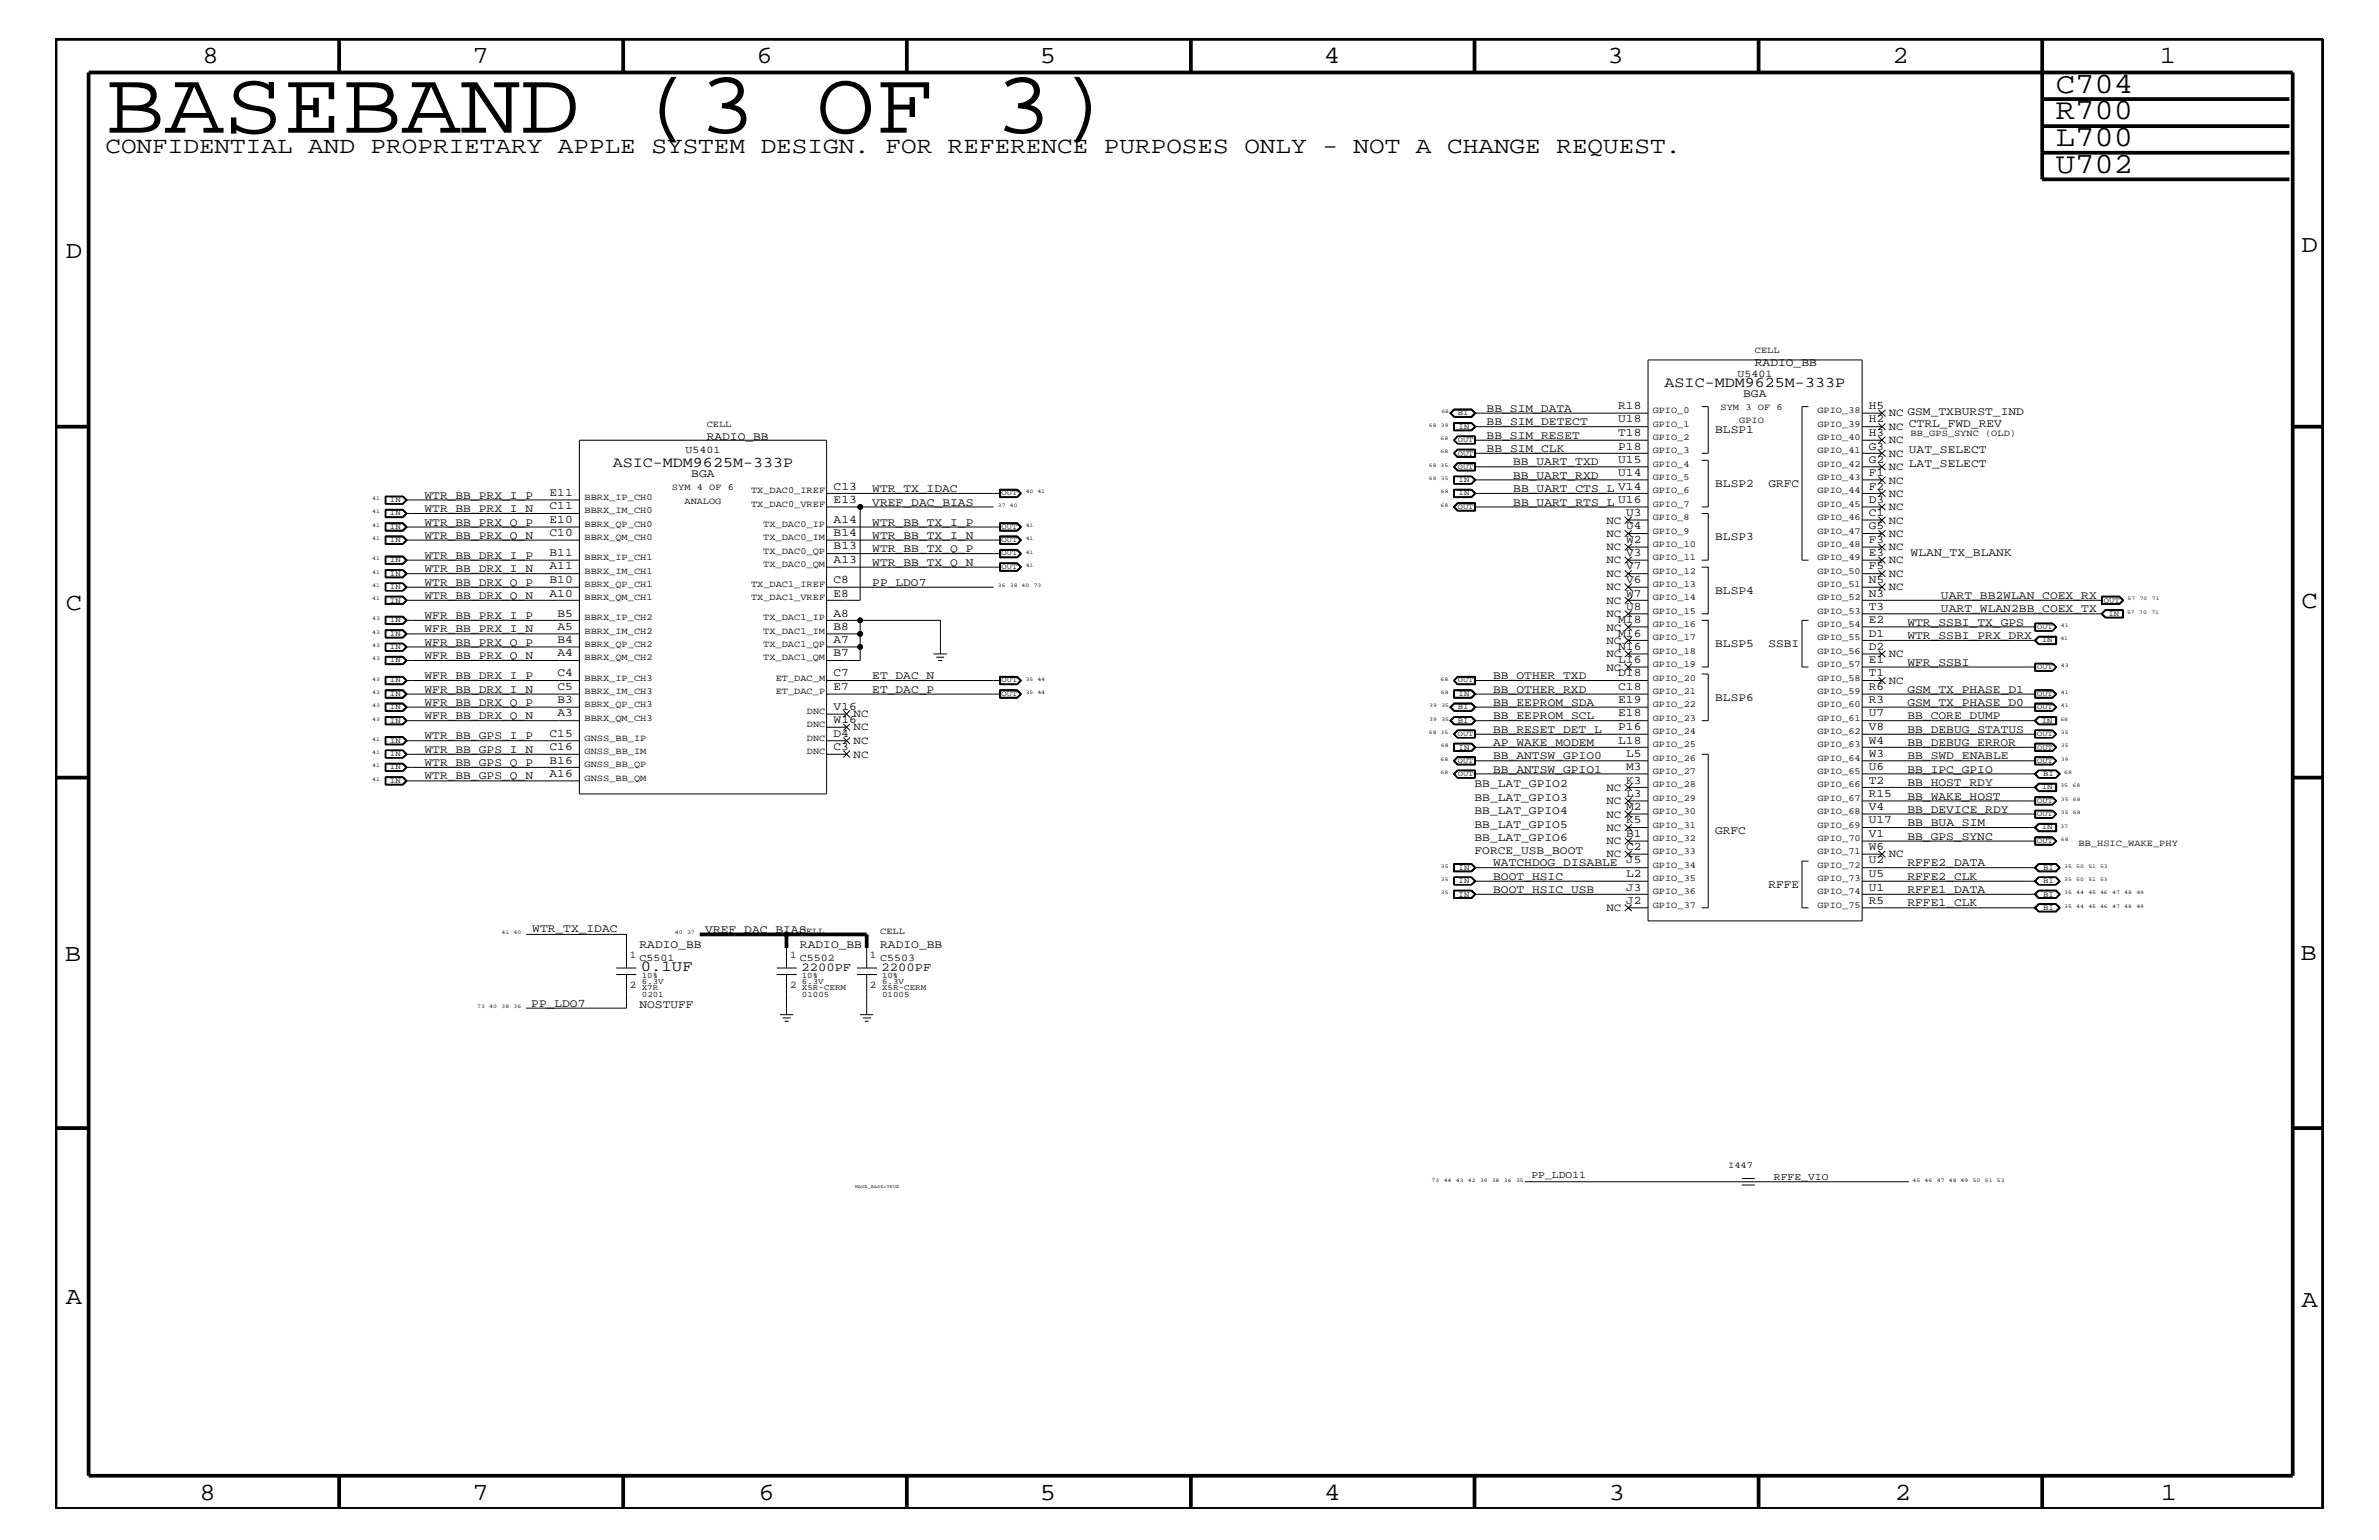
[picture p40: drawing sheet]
<svg xmlns="http://www.w3.org/2000/svg" width="432mm" height="279mm" viewBox="0 0 432 279" stroke-linecap="round" stroke-linejoin="round" font-family="sans-serif">
<defs><g id="words">
<text font-size="16.3" x="19.1" y="24.1">BASEBAND (3 OF 3)</text>
<g font-size="5.3">
<text x="373.1" y="16.8">C704</text>
<text x="373.1" y="21.6">R700</text>
<text x="373.1" y="26.5">L700</text>
<text x="373.1" y="31.4">U702</text>
</g>
<g font-size="4.5">
<text x="36.7" y="11.5">8</text>
<text x="85.8" y="11.5">7</text>
<text x="137.3" y="11.5">6</text>
<text x="188.7" y="11.5">5</text>
<text x="240.3" y="11.5">4</text>
<text x="291.8" y="11.5">3</text>
<text x="343.5" y="11.5">2</text>
<text x="392" y="11.5">1</text>
<text x="11.9" y="46.8">D</text>
<text x="417.7" y="45.7">D</text>
<text x="11.9" y="110.6">C</text>
<text x="417.7" y="110.3">C</text>
<text x="11.8" y="174.3">B</text>
<text x="417.6" y="174.2">B</text>
<text x="11.9" y="236.7">A</text>
<text x="417.7" y="237.1">A</text>
<text x="36.2" y="272.1">8</text>
<text x="85.8" y="272.1">7</text>
<text x="137.7" y="272.1">6</text>
<text x="188.7" y="272.1">5</text>
<text x="240.4" y="272.1">4</text>
<text x="292" y="272.1">3</text>
<text x="343.9" y="272.1">2</text>
<text x="392.2" y="272.1">1</text>
</g>
<text font-size="4.2" x="19.1" y="27.7">CONFIDENTIAL AND PROPRIETARY APPLE SYSTEM DESIGN. FOR REFERENCE PURPOSES ONLY - NOT A CHANGE REQUEST.</text>
<text font-size="2.8" x="116.3" y="176.2">0.1UF</text>
<g font-size="2.7">
<text x="302.1" y="70.1">ASIC-MDM9625M-333P</text>
<text x="111.2" y="84.7">ASIC-MDM9625M-333P</text>
</g>
<g font-size="2.2">
<text x="145.5" y="176.2">2200PF</text>
<text x="160" y="176.2">2200PF</text>
</g>
<g font-size="2.1">
<text x="316.4" y="72">BGA</text>
<text x="318.5" y="66.5">RADIO_BB</text>
<text x="269.8" y="77.2">BB_SIM_DETECT</text>
<text x="269.8" y="74.7">BB_SIM_DATA</text>
<text x="293.7" y="74.3">R18</text>
<text x="293.7" y="76.7">U18</text>
<text x="339.2" y="74.3">H5</text>
<text x="339.2" y="76.7">H2</text>
<text x="346.5" y="77.4">CTRL_FWD_REV</text>
<text x="128.3" y="79.9">RADIO_BB</text>
<text x="269.8" y="82">BB_SIM_CLK</text>
<text x="269.8" y="79.6">BB_SIM_RESET</text>
<text x="293.7" y="79.1">T18</text>
<text x="293.7" y="81.6">P18</text>
<text x="293.7" y="83.9">U15</text>
<text x="311.3" y="78.6">BLSP1</text>
<text x="339.2" y="79.1">H3</text>
<text x="339.2" y="81.6">G3</text>
<text x="339.2" y="83.9">G2</text>
<text x="346.5" y="82.2">UAT_SELECT</text>
<text x="125.5" y="86.5">BGA</text>
<text x="151.3" y="88.8">C13</text>
<text x="158.3" y="89.3">WTR_TX_IDAC</text>
<text x="274.7" y="84.4">BB_UART_TXD</text>
<text x="274.7" y="86.9">BB_UART_RXD</text>
<text x="274.7" y="89.3">BB_UART_CTS_L V14</text>
<text x="293.7" y="86.4">U14</text>
<text x="311.3" y="88.3">BLSP2</text>
<text x="321" y="88.3">GRFC</text>
<text x="339.2" y="86.4">F1</text>
<text x="339.2" y="88.8">F2</text>
<text x="346.5" y="84.7">LAT_SELECT</text>
<text x="77" y="90.5">WTR_BB_PRX_I_P</text>
<text x="77" y="92.9">WTR_BB_PRX_I_N</text>
<text x="77" y="95.4">WTR_BB_PRX_Q_P</text>
<text x="99.7" y="92.4">C11</text>
<text x="99.7" y="90">E11</text>
<text x="99.7" y="94.9">E10</text>
<text x="151.3" y="94.9">A14</text>
<text x="151.3" y="91.2">E13</text>
<text x="158.3" y="95.4">WTR_BB_TX_I_P</text>
<text x="158.3" y="91.7">VREF_DAC_BIAS</text>
<text x="274.7" y="91.7">BB_UART_RTS_L U16</text>
<text x="295.1" y="93.7">U3</text>
<text x="339.2" y="91.2">D3</text>
<text x="339.2" y="93.7">C1</text>
<text x="77" y="101.4">WTR_BB_DRX_I_P</text>
<text x="77" y="97.7">WTR_BB_PRX_Q_N</text>
<text x="99.7" y="101">B11</text>
<text x="99.7" y="97.3">C10</text>
<text x="151.3" y="97.3">B14</text>
<text x="151.3" y="99.7">B13</text>
<text x="158.3" y="100.2">WTR_BB_TX_Q_P</text>
<text x="158.3" y="97.7">WTR_BB_TX_I_N</text>
<text x="295.1" y="98.5">W2</text>
<text x="295.1" y="101">V3</text>
<text x="295.1" y="96">U4</text>
<text x="311.3" y="98">BLSP3</text>
<text x="339.2" y="96">G5</text>
<text x="339.2" y="98.5">F3</text>
<text x="339.2" y="101">E3</text>
<text x="346.8" y="100.9">WLAN_TX_BLANK</text>
<text x="77" y="103.8">WTR_BB_DRX_I_N</text>
<text x="77" y="106.3">WTR_BB_DRX_Q_P</text>
<text x="99.7" y="103.3">A11</text>
<text x="99.7" y="105.8">B10</text>
<text x="151.3" y="105.8">C8</text>
<text x="151.3" y="102.1">A13</text>
<text x="158.3" y="106.3">PP_LDO7</text>
<text x="158.3" y="102.6">WTR_BB_TX_Q_N</text>
<text x="295.1" y="103.3">V7</text>
<text x="295.1" y="105.8">V6</text>
<text x="311.3" y="107.7">BLSP4</text>
<text x="339.2" y="103.3">F5</text>
<text x="339.2" y="105.8">N5</text>
<text x="77" y="108.7">WTR_BB_DRX_Q_N</text>
<text x="77" y="112.3">WFR_BB_PRX_I_P</text>
<text x="99.7" y="108.2">A10</text>
<text x="101.2" y="111.9">B5</text>
<text x="151.3" y="111.9">A8</text>
<text x="151.3" y="108.2">E8</text>
<text x="293.7" y="113.1">M18</text>
<text x="295.1" y="108.2">W7</text>
<text x="295.1" y="110.6">U8</text>
<text x="339.2" y="108.2">N3</text>
<text x="339.2" y="110.6">T3</text>
<text x="339.2" y="113.1">E2</text>
<text x="346.2" y="113.6">WTR_SSBI_TX_GPS</text>
<text x="352.3" y="111.1">UART_WLAN2BB_COEX_TX</text>
<text x="352.3" y="108.7">UART_BB2WLAN_COEX_RX</text>
<text x="77" y="114.8">WFR_BB_PRX_I_N</text>
<text x="77" y="117.2">WFR_BB_PRX_Q_P</text>
<text x="77" y="119.6">WFR_BB_PRX_Q_N</text>
<text x="101.2" y="114.2">A5</text>
<text x="101.2" y="119.1">A4</text>
<text x="101.2" y="116.7">B4</text>
<text x="151.3" y="114.2">B8</text>
<text x="151.3" y="119.1">B7</text>
<text x="151.3" y="116.7">A7</text>
<text x="293.7" y="115.5">M16</text>
<text x="293.7" y="117.9">N16</text>
<text x="311.3" y="117.4">BLSP5</text>
<text x="321" y="117.4">SSBI</text>
<text x="339.2" y="115.5">D1</text>
<text x="339.2" y="117.9">D2</text>
<text x="346.2" y="115.9">WTR_SSBI_PRX_DRX</text>
<text x="77" y="123.2">WFR_BB_DRX_I_P</text>
<text x="77" y="125.7">WFR_BB_DRX_I_N</text>
<text x="101.2" y="125.2">C5</text>
<text x="101.2" y="122.7">C4</text>
<text x="151.3" y="122.7">C7</text>
<text x="151.3" y="125.2">E7</text>
<text x="158.3" y="125.7">ET_DAC_P</text>
<text x="158.3" y="123.2">ET_DAC_N</text>
<text x="271" y="125.7">BB_OTHER_RXD</text>
<text x="271" y="123.2">BB_OTHER_TXD</text>
<text x="293.7" y="120.3">L16</text>
<text x="293.7" y="122.7">D18</text>
<text x="293.7" y="125.2">C18</text>
<text x="339.2" y="120.3">E1</text>
<text x="339.2" y="122.7">T1</text>
<text x="339.2" y="125.2">R6</text>
<text x="346.2" y="120.8">WFR_SSBI</text>
<text x="346.2" y="125.7">GSM_TX_PHASE_D1</text>
<text x="77" y="128">WFR_BB_DRX_Q_P</text>
<text x="77" y="130.5">WFR_BB_DRX_Q_N</text>
<text x="101.2" y="130">A3</text>
<text x="101.2" y="127.6">B3</text>
<text x="151.3" y="128.8">V16</text>
<text x="151.3" y="131.3">W16</text>
<text x="271" y="130.5">BB_EEPROM_SCL</text>
<text x="271" y="128">BB_EEPROM_SDA</text>
<text x="293.7" y="127.6">E19</text>
<text x="293.7" y="130">E18</text>
<text x="311.3" y="127.1">BLSP6</text>
<text x="339.2" y="127.6">R3</text>
<text x="339.2" y="130">U7</text>
<text x="346.2" y="130.5">BB_CORE_DUMP</text>
<text x="346.2" y="128">GSM_TX_PHASE_D0</text>
<text x="77" y="134.1">WTR_BB_GPS_I_P</text>
<text x="77" y="136.6">WTR_BB_GPS_I_N</text>
<text x="99.7" y="136.1">C16</text>
<text x="99.7" y="133.6">C15</text>
<text x="151.3" y="133.6">D4</text>
<text x="151.3" y="136.1">C3</text>
<text x="271" y="137.8">BB_ANTSW_GPIO0</text>
<text x="271" y="133">BB_RESET_DET_L</text>
<text x="271" y="135.3">AP_WAKE_MODEM</text>
<text x="293.7" y="132.4">P16</text>
<text x="293.7" y="134.9">L18</text>
<text x="295.1" y="137.3">L5</text>
<text x="339.2" y="132.4">V8</text>
<text x="339.2" y="134.9">W4</text>
<text x="339.2" y="137.3">W3</text>
<text x="346.2" y="133">BB_DEBUG_STATUS</text>
<text x="346.2" y="137.8">BB_SWD_ENABLE</text>
<text x="346.2" y="135.3">BB_DEBUG_ERROR</text>
<text x="77" y="139">WTR_BB_GPS_Q_P</text>
<text x="77" y="141.4">WTR_BB_GPS_Q_N</text>
<text x="99.7" y="140.9">A16</text>
<text x="99.7" y="138.5">B16</text>
<text x="267.6" y="142.9">BB_LAT_GPIO2</text>
<text x="271" y="140.2">BB_ANTSW_GPIO1</text>
<text x="295.1" y="139.7">M3</text>
<text x="295.1" y="142.2">K3</text>
<text x="339.2" y="139.7">U6</text>
<text x="339.2" y="142.2">T2</text>
<text x="346.2" y="140.2">BB_IPC_GPIO</text>
<text x="346.2" y="142.6">BB_HOST_RDY</text>
<text x="267.6" y="147.7">BB_LAT_GPIO4</text>
<text x="267.6" y="145.3">BB_LAT_GPIO3</text>
<text x="295.1" y="144.6">L3</text>
<text x="295.1" y="147">M2</text>
<text x="295.1" y="149.4">K5</text>
<text x="339.2" y="144.6">R15</text>
<text x="339.2" y="149.4">U17</text>
<text x="339.2" y="147">V4</text>
<text x="346.2" y="149.9">BB_BUA_SIM</text>
<text x="346.2" y="145.1">BB_WAKE_HOST</text>
<text x="346.2" y="147.5">BB_DEVICE_RDY</text>
<text x="267.6" y="155">FORCE_USB_BOOT</text>
<text x="267.6" y="150.1">BB_LAT_GPIO5</text>
<text x="267.6" y="152.6">BB_LAT_GPIO6</text>
<text x="295.1" y="151.8">B1</text>
<text x="295.1" y="154.3">C2</text>
<text x="311.3" y="151.3">GRFC</text>
<text x="339.2" y="151.8">V1</text>
<text x="339.2" y="154.3">W6</text>
<text x="346.2" y="152.3">BB_GPS_SYNC</text>
<text x="271" y="162">BOOT_HSIC_USB</text>
<text x="271" y="159.6">BOOT_HSIC</text>
<text x="271" y="157.2">WATCHDOG_DISABLE</text>
<text x="295.1" y="156.7">J5</text>
<text x="295.1" y="159.1">L2</text>
<text x="295.1" y="161.6">J3</text>
<text x="321" y="161.1">RFFE</text>
<text x="339.2" y="156.7">U2</text>
<text x="339.2" y="159.1">U5</text>
<text x="339.2" y="161.6">U1</text>
<text x="346.2" y="157.2">RFFE2_DATA</text>
<text x="346.2" y="162">RFFE1_DATA</text>
<text x="346.2" y="159.6">RFFE2_CLK</text>
<text x="295.1" y="163.9">J2</text>
<text x="339.2" y="163.9">R5</text>
<text x="346.2" y="164.5">RFFE1_CLK</text>
<text x="96.6" y="169">WTR_TX_IDAC</text>
<text x="116.1" y="172">RADIO_BB</text>
<text x="128" y="169.3">VREF_DAC_BIAS</text>
<text x="145.2" y="172">RADIO_BB</text>
<text x="159.8" y="172">RADIO_BB</text>
<text x="96.4" y="182.7">PP_LDO7</text>
<text x="116.1" y="182.9">NOSTUFF</text>
</g>
<g font-size="2">
<text x="342.8" y="75.6">NC GSM_TXBURST_IND</text>
<text x="342.8" y="78">NC</text>
<text x="342.8" y="82.8">NC</text>
<text x="342.8" y="80.5">NC</text>
<text x="342.8" y="85.3">NC</text>
<text x="342.8" y="87.7">NC</text>
<text x="291.6" y="95">NC</text>
<text x="342.8" y="95">NC</text>
<text x="342.8" y="92.6">NC</text>
<text x="342.8" y="90.1">NC</text>
<text x="291.6" y="97.4">NC</text>
<text x="291.6" y="99.9">NC</text>
<text x="342.8" y="97.4">NC</text>
<text x="342.8" y="99.9">NC</text>
<text x="291.6" y="102.2">NC</text>
<text x="291.6" y="104.7">NC</text>
<text x="291.6" y="107.1">NC</text>
<text x="342.8" y="104.7">NC</text>
<text x="342.8" y="107.1">NC</text>
<text x="342.8" y="102.2">NC</text>
<text x="291.6" y="109.5">NC</text>
<text x="291.6" y="112">NC</text>
<text x="291.6" y="114.4">NC</text>
<text x="291.6" y="116.8">NC</text>
<text x="291.6" y="119.2">NC</text>
<text x="342.8" y="119.2">NC</text>
<text x="291.6" y="121.7">NC</text>
<text x="342.8" y="124.1">NC</text>
<text x="154.9" y="130.2">NC</text>
<text x="154.9" y="132.5">NC</text>
<text x="154.9" y="135">NC</text>
<text x="154.9" y="137.4">NC</text>
<text x="291.6" y="143.5">NC</text>
<text x="291.6" y="145.9">NC</text>
<text x="291.6" y="148.4">NC</text>
<text x="291.6" y="153.2">NC</text>
<text x="291.6" y="150.7">NC</text>
<text x="291.6" y="155.6">NC</text>
<text x="342.8" y="155.6">NC</text>
<text x="291.6" y="165.3">NC</text>
</g>
<g font-size="1.9">
<text x="315.3" y="68.4">U5401</text>
<text x="124.4" y="82.2">U5401</text>
<text x="114.3" y="173.8">1</text>
<text x="143.4" y="173.8">1</text>
<text x="157.9" y="173.8">1</text>
<text x="114.3" y="179.3">2</text>
<text x="116.1" y="174.4">C5501</text>
<text x="143.4" y="179.3">2</text>
<text x="145.2" y="174.4">C5502</text>
<text x="157.9" y="179.3">2</text>
<text x="159.8" y="174.4">C5503</text>
<text x="278" y="213.8">PP_LDO11</text>
<text x="322" y="214.2">RFFE_VIO</text>
</g>
<g font-size="1.7">
<text x="318.5" y="64">CELL</text>
<text x="128.3" y="77.4">CELL</text>
<text x="300" y="77.4">GPIO_1</text>
<text x="300" y="75">GPIO_0</text>
<text x="312.3" y="74.4">SYM 3 OF 6</text>
<text x="315.7" y="76.8">GPIO</text>
<text x="329.9" y="77.4">GPIO_39</text>
<text x="329.9" y="75">GPIO_38</text>
<text x="300" y="82.2">GPIO_3</text>
<text x="300" y="79.9">GPIO_2</text>
<text x="329.9" y="82.2">GPIO_41</text>
<text x="329.9" y="79.9">GPIO_40</text>
<text x="346.8" y="79.2">BB_GPS_SYNC (OLD)</text>
<text x="122" y="88.9">SYM 4 OF 6</text>
<text x="136.3" y="89.5">TX_DAC0_IREF</text>
<text x="300" y="84.7">GPIO_4</text>
<text x="300" y="89.5">GPIO_6</text>
<text x="300" y="87.1">GPIO_5</text>
<text x="329.9" y="84.7">GPIO_42</text>
<text x="329.9" y="89.5">GPIO_44</text>
<text x="329.9" y="87.1">GPIO_43</text>
<text x="106.1" y="95.6">BBRX_QP_CH0</text>
<text x="106.1" y="90.7">BBRX_IP_CH0</text>
<text x="106.1" y="93.2">BBRX_IM_CH0</text>
<text x="124.2" y="91.4">ANALOG</text>
<text x="136.3" y="92">TX_DAC0_VREF</text>
<text x="138.5" y="95.6">TX_DAC0_IP</text>
<text x="300" y="94.3">GPIO_8</text>
<text x="300" y="92">GPIO_7</text>
<text x="329.9" y="94.3">GPIO_46</text>
<text x="329.9" y="92">GPIO_45</text>
<text x="106.1" y="98">BBRX_QM_CH0</text>
<text x="106.1" y="101.6">BBRX_IP_CH1</text>
<text x="138.5" y="100.4">TX_DAC0_QP</text>
<text x="138.5" y="98">TX_DAC0_IM</text>
<text x="300" y="101.6">GPIO_11</text>
<text x="300" y="99.3">GPIO_10</text>
<text x="300" y="96.8">GPIO_9</text>
<text x="329.9" y="96.8">GPIO_47</text>
<text x="329.9" y="99.3">GPIO_48</text>
<text x="329.9" y="101.6">GPIO_49</text>
<text x="106.1" y="106.5">BBRX_QP_CH1</text>
<text x="106.1" y="104.1">BBRX_IM_CH1</text>
<text x="136.3" y="106.5">TX_DAC1_IREF</text>
<text x="138.5" y="102.9">TX_DAC0_QM</text>
<text x="300" y="106.5">GPIO_13</text>
<text x="300" y="104.1">GPIO_12</text>
<text x="329.9" y="106.5">GPIO_51</text>
<text x="329.9" y="104.1">GPIO_50</text>
<text x="106.1" y="108.9">BBRX_QM_CH1</text>
<text x="106.1" y="112.6">BBRX_IP_CH2</text>
<text x="136.3" y="108.9">TX_DAC1_VREF</text>
<text x="138.5" y="112.6">TX_DAC1_IP</text>
<text x="300" y="113.7">GPIO_16</text>
<text x="300" y="111.4">GPIO_15</text>
<text x="300" y="108.9">GPIO_14</text>
<text x="329.9" y="108.9">GPIO_52</text>
<text x="329.9" y="111.4">GPIO_53</text>
<text x="329.9" y="113.7">GPIO_54</text>
<text x="106.1" y="117.4">BBRX_QP_CH2</text>
<text x="106.1" y="119.8">BBRX_QM_CH2</text>
<text x="106.1" y="115">BBRX_IM_CH2</text>
<text x="138.5" y="117.4">TX_DAC1_QP</text>
<text x="138.5" y="119.8">TX_DAC1_QM</text>
<text x="138.5" y="115">TX_DAC1_IM</text>
<text x="300" y="118.6">GPIO_18</text>
<text x="300" y="116.2">GPIO_17</text>
<text x="329.9" y="116.2">GPIO_55</text>
<text x="329.9" y="118.6">GPIO_56</text>
<text x="106.1" y="123.5">BBRX_IP_CH3</text>
<text x="106.1" y="125.9">BBRX_IM_CH3</text>
<text x="140.8" y="125.9">ET_DAC_P</text>
<text x="140.8" y="123.5">ET_DAC_M</text>
<text x="300" y="123.5">GPIO_20</text>
<text x="300" y="125.9">GPIO_21</text>
<text x="300" y="121">GPIO_19</text>
<text x="329.9" y="123.5">GPIO_58</text>
<text x="329.9" y="125.9">GPIO_59</text>
<text x="329.9" y="121">GPIO_57</text>
<text x="106.1" y="128.3">BBRX_QP_CH3</text>
<text x="106.1" y="130.8">BBRX_QM_CH3</text>
<text x="146.5" y="129.6">DNC</text>
<text x="146.5" y="131.9">DNC</text>
<text x="300" y="130.8">GPIO_23</text>
<text x="300" y="128.3">GPIO_22</text>
<text x="329.9" y="130.8">GPIO_61</text>
<text x="329.9" y="128.3">GPIO_60</text>
<text x="106.1" y="136.8">GNSS_BB_IM</text>
<text x="106.1" y="134.4">GNSS_BB_IP</text>
<text x="146.5" y="136.8">DNC</text>
<text x="146.5" y="134.4">DNC</text>
<text x="300" y="133.2">GPIO_24</text>
<text x="300" y="135.6">GPIO_25</text>
<text x="329.9" y="135.6">GPIO_63</text>
<text x="329.9" y="133.2">GPIO_62</text>
<text x="106.1" y="141.7">GNSS_BB_QM</text>
<text x="106.1" y="139.2">GNSS_BB_QP</text>
<text x="300" y="142.9">GPIO_28</text>
<text x="300" y="140.4">GPIO_27</text>
<text x="300" y="138">GPIO_26</text>
<text x="329.9" y="140.4">GPIO_65</text>
<text x="329.9" y="142.9">GPIO_66</text>
<text x="329.9" y="138">GPIO_64</text>
<text x="300" y="147.7">GPIO_30</text>
<text x="300" y="145.3">GPIO_29</text>
<text x="329.9" y="147.7">GPIO_68</text>
<text x="329.9" y="145.3">GPIO_67</text>
<text x="300" y="152.6">GPIO_32</text>
<text x="300" y="155">GPIO_33</text>
<text x="300" y="150.1">GPIO_31</text>
<text x="329.9" y="155">GPIO_71</text>
<text x="329.9" y="152.6">GPIO_70</text>
<text x="329.9" y="150.1">GPIO_69</text>
<text x="377.3" y="153.4">BB_HSIC_WAKE_PHY</text>
<text x="300" y="159.9">GPIO_35</text>
<text x="300" y="157.4">GPIO_34</text>
<text x="329.9" y="159.9">GPIO_73</text>
<text x="329.9" y="157.4">GPIO_72</text>
<text x="300" y="164.7">GPIO_37</text>
<text x="300" y="162.2">GPIO_36</text>
<text x="329.9" y="164.7">GPIO_75</text>
<text x="329.9" y="162.2">GPIO_74</text>
<text x="145.2" y="169.5">CELL</text>
<text x="159.8" y="169.5">CELL</text>
<text x="313.7" y="211.9">I447</text>
</g>
<g font-size="1.5">
<text x="116.5" y="177.4">10%</text>
<text x="116.5" y="179.7">X7R</text>
<text x="116.5" y="178.5">6.3V</text>
<text x="145.5" y="177.4">10%</text>
<text x="145.5" y="179.7">X5R-CERM</text>
<text x="145.5" y="178.5">6.3V</text>
<text x="160.1" y="177.4">10%</text>
<text x="160.1" y="179.7">X5R-CERM</text>
<text x="160.1" y="178.5">6.3V</text>
<text x="116.5" y="181">0201</text>
<text x="145.5" y="181">01005</text>
<text x="160.1" y="181">01005</text>
</g>
<g font-size="1.4">
<text x="264.6" y="75.4">BI</text>
<text x="264.8" y="77.8">IN</text>
<text x="264.6" y="82.7">OUT</text>
<text x="264.6" y="80.2">OUT</text>
<text x="181.8" y="89.9">OUT</text>
<text x="264.6" y="85">OUT</text>
<text x="264.8" y="87.5">IN</text>
<text x="264.8" y="89.9">IN</text>
<text x="70.8" y="91.1">IN</text>
<text x="70.8" y="93.5">IN</text>
<text x="70.8" y="96">IN</text>
<text x="181.8" y="96">OUT</text>
<text x="264.6" y="92.3">OUT</text>
<text x="70.8" y="98.4">IN</text>
<text x="181.8" y="98.4">OUT</text>
<text x="181.8" y="100.8">OUT</text>
<text x="70.8" y="102.1">IN</text>
<text x="70.8" y="104.4">IN</text>
<text x="70.8" y="106.9">IN</text>
<text x="181.8" y="103.2">OUT</text>
<text x="70.8" y="109.3">IN</text>
<text x="70.8" y="112.9">IN</text>
<text x="381.8" y="109.3">OUT</text>
<text x="382.7" y="111.7">IN</text>
<text x="70.8" y="115.3">IN</text>
<text x="70.8" y="117.8">IN</text>
<text x="369.7" y="114.2">OUT</text>
<text x="370.6" y="116.5">IN</text>
<text x="70.8" y="120.2">IN</text>
<text x="70.8" y="123.8">IN</text>
<text x="181.8" y="123.8">OUT</text>
<text x="264.6" y="123.8">OUT</text>
<text x="369.7" y="121.4">OUT</text>
<text x="70.8" y="126.3">IN</text>
<text x="70.8" y="128.7">IN</text>
<text x="70.8" y="131.1">IN</text>
<text x="181.8" y="126.3">OUT</text>
<text x="264.6" y="128.7">BI</text>
<text x="264.6" y="131.1">BI</text>
<text x="264.8" y="126.3">IN</text>
<text x="369.7" y="126.3">OUT</text>
<text x="369.7" y="128.7">OUT</text>
<text x="370.6" y="131.1">IN</text>
<text x="70.8" y="134.7">IN</text>
<text x="70.8" y="137.2">IN</text>
<text x="264.6" y="133.5">OUT</text>
<text x="264.8" y="136">IN</text>
<text x="369.7" y="133.5">OUT</text>
<text x="369.7" y="136">OUT</text>
<text x="70.8" y="139.6">IN</text>
<text x="70.8" y="142">IN</text>
<text x="264.6" y="138.4">OUT</text>
<text x="264.6" y="140.8">OUT</text>
<text x="369.7" y="138.4">OUT</text>
<text x="370.6" y="143.2">IN</text>
<text x="370.8" y="140.8">BI</text>
<text x="369.7" y="148.1">OUT</text>
<text x="369.7" y="145.7">OUT</text>
<text x="369.7" y="152.9">OUT</text>
<text x="370.6" y="150.5">IN</text>
<text x="264.8" y="157.8">IN</text>
<text x="264.8" y="160.2">IN</text>
<text x="370.8" y="157.8">BI</text>
<text x="370.8" y="160.2">BI</text>
<text x="264.8" y="162.7">IN</text>
<text x="370.8" y="162.7">BI</text>
<text x="370.8" y="165">BI</text>
</g>
<g font-size="1">
<text x="259.3" y="77.4">68</text>
<text x="261.5" y="77.4">39</text>
<text x="261.6" y="75">68</text>
<text x="261.5" y="82.2">68</text>
<text x="261.5" y="79.9">68</text>
<text x="186.2" y="89.5">40 41</text>
<text x="259.3" y="87.1">68</text>
<text x="259.3" y="84.7">68 35</text>
<text x="261.5" y="87.1">35</text>
<text x="261.5" y="89.5">68</text>
<text x="67.6" y="90.7">41</text>
<text x="67.6" y="93.2">41</text>
<text x="67.6" y="95.6">41</text>
<text x="181.1" y="92">37</text>
<text x="183.3" y="92">40</text>
<text x="186.2" y="95.6">41</text>
<text x="261.5" y="92">68</text>
<text x="67.6" y="98">41</text>
<text x="67.6" y="101.6">41</text>
<text x="186.2" y="98">41</text>
<text x="186.2" y="100.4">41</text>
<text x="67.6" y="104.1">41</text>
<text x="67.6" y="106.5">41</text>
<text x="181.1" y="106.5">36</text>
<text x="183.3" y="106.5">38 40</text>
<text x="186.2" y="102.9">41</text>
<text x="187.6" y="106.5">73</text>
<text x="67.6" y="108.9">41</text>
<text x="67.6" y="112.6">43</text>
<text x="374.1" y="113.7">41</text>
<text x="386.1" y="111.4">57</text>
<text x="386.2" y="108.9">57</text>
<text x="388.3" y="111.4">70</text>
<text x="388.4" y="108.9">70</text>
<text x="390.5" y="111.4">71</text>
<text x="390.6" y="108.9">71</text>
<text x="67.6" y="115">43</text>
<text x="67.6" y="117.4">43</text>
<text x="67.6" y="119.8">43</text>
<text x="374" y="116.2">41</text>
<text x="67.6" y="123.5">43</text>
<text x="67.6" y="125.9">43</text>
<text x="186.2" y="123.5">35 44</text>
<text x="186.2" y="125.9">35 44</text>
<text x="261.5" y="123.5">68</text>
<text x="261.5" y="125.9">68</text>
<text x="374.1" y="125.9">41</text>
<text x="374.1" y="121">43</text>
<text x="67.6" y="128.3">43</text>
<text x="67.6" y="130.8">43</text>
<text x="259.4" y="128.3">39</text>
<text x="259.4" y="130.8">39</text>
<text x="261.6" y="128.3">35</text>
<text x="261.6" y="130.8">35</text>
<text x="374" y="130.8">68</text>
<text x="374.1" y="128.3">41</text>
<text x="67.6" y="134.4">41</text>
<text x="67.6" y="136.8">41</text>
<text x="259.3" y="133.2">68 35</text>
<text x="261.5" y="135.6">68</text>
<text x="374.1" y="133.2">35</text>
<text x="374.1" y="135.6">35</text>
<text x="67.6" y="139.2">41</text>
<text x="67.6" y="141.7">41</text>
<text x="261.5" y="138">68</text>
<text x="261.5" y="140.4">68</text>
<text x="374" y="142.9">35</text>
<text x="374.1" y="138">39</text>
<text x="374.6" y="140.4">68</text>
<text x="376.2" y="142.9">68</text>
<text x="374.1" y="147.7">35</text>
<text x="374.1" y="145.3">35</text>
<text x="376.3" y="147.7">68</text>
<text x="376.3" y="145.3">68</text>
<text x="374" y="150.1">37</text>
<text x="374.1" y="152.6">68</text>
<text x="261.5" y="157.4">35</text>
<text x="261.5" y="159.9">35</text>
<text x="374.6" y="157.4">35</text>
<text x="374.6" y="159.9">35</text>
<text x="376.9" y="157.4">50</text>
<text x="376.9" y="159.9">50</text>
<text x="379.1" y="157.4">51 53</text>
<text x="379.1" y="159.9">51 53</text>
<text x="261.5" y="162.2">35</text>
<text x="374.6" y="162.2">35</text>
<text x="374.6" y="164.7">35</text>
<text x="376.9" y="162.2">44</text>
<text x="376.9" y="164.7">44</text>
<text x="379.1" y="162.2">45 46</text>
<text x="379.1" y="164.7">45 46</text>
<text x="383.4" y="162.2">47</text>
<text x="383.4" y="164.7">47</text>
<text x="385.6" y="162.2">48</text>
<text x="385.6" y="164.7">48</text>
<text x="387.8" y="162.2">49</text>
<text x="387.8" y="164.7">49</text>
<text x="91" y="169.5">41</text>
<text x="93.2" y="169.5">40</text>
<text x="122.5" y="169.5">40</text>
<text x="124.7" y="169.5">37</text>
<text x="86.6" y="182.9">73</text>
<text x="88.8" y="182.9">40</text>
<text x="91" y="182.9">38</text>
<text x="93.2" y="182.9">36</text>
<text x="259.8" y="214.4">73</text>
<text x="262" y="214.4">44</text>
<text x="264.2" y="214.4">43</text>
<text x="266.4" y="214.4">42</text>
<text x="268.6" y="214.4">39 38</text>
<text x="273" y="214.4">36</text>
<text x="275.2" y="214.4">35</text>
<text x="347.1" y="214.4">45</text>
<text x="349.3" y="214.4">46</text>
<text x="351.5" y="214.4">47</text>
<text x="353.7" y="214.4">48 49</text>
<text x="358.1" y="214.4">50</text>
<text x="360.3" y="214.4">51</text>
<text x="362.5" y="214.4">53</text>
</g>
<text font-size=".8" x="155.2" y="215.6">MAKE_BASE=TRUE</text>
</g></defs>
<g fill="none" stroke="#000" stroke-width=".18">
<path d="M105.2 79.9h44.8v64.1h-44.8zM263.1 75l.8-.8h3.2l.8 .8-.8 .7h-3.2zM263.2 75l.8-.7h3.1l.7 .7-.7 .7h-3.1zM263.3 75l.7-.6h3l.7 .6-.7 .6h-3zM263.8 76.7h3.3l.8 .7-.8 .8h-3.3zM263.8 79.9l.8 .6M263.9 76.7h3.2l.7 .7-.7 .7h-3.2zM264 74.4h3l.6 .6h31.5M264 74.4l-.6 .6 .6 .6h3l.6-.6M264 76.7v1.4M264 76.8h3l.6 .6M264.5 79.1h3.3v1.4h-3.3l-.7-.6z"/>
<path d="M264.6 79.2l-.6 .7 .6 .6M264.6 79.1l-.8 .8M264.6 79.2l-.7 .7 .7 .6M264.6 79.2h3.1M267 76.7l.7 .7-.7 .7M267.6 77.4h31.5M267.6 79.9h31.5M267.6 79.2v1.3M267.6 77.4l-.6 .6h-3M267.7 79.1v1.4M299.1 65.3h38.9v101.8h-38.9zM308.9 73.8h1.1v8.4h-1.1"/>
<path d="M328.3 73.8h-1.2v27.8h1.2M338 75h3.6M338 77.4h3.6M338 79.9h3.6M341 76.8l1.2 1.2M341 74.4l1.2 1.2M341 79.2l1.2 1.3M342.2 76.8l-1.2 1.2M342.2 74.4l-1.2 1.2M342.2 79.2l-1.2 1.3M69.9 92.4h3.3l.7 .8-.7 .7h-3.3zM69.9 94.9h3.3l.7 .7-.7 .8h-3.3z"/>
<path d="M69.9 97.2h3.3l.7 .8-.7 .7h-3.3zM69.9 92.5h3.3l.6 .7-.6 .6h-3.3M69.9 97.3h3.3l.6 .7-.6 .7M70 92.5v1.3M70 94.9h3.1l.6 .7-.6 .6h-3.1zM70 92.6h3.1l.6 .6M70 95h3.1l.6 .6M73.1 90.1h-3.1v1.3h3.1M73.1 97.4h-3.1v1.3h3.1M73.1 90.1l.6 .6-.6 .7M73.1 90.1l.6 .6M73.1 92.5l.6 .7-.6 .6"/>
<path d="M73.1 97.4l.6 .6-.6 .7M73.1 97.4l.6 .6M73.2 90h-3.3v1.5h3.3M73.2 90l.7 .7-.7 .8M73.2 90l.6 .7-.6 .8M73.2 94.9l.6 .7-.6 .7h-3.3M73.7 90.7l-.6 .7M73.7 90.7h31.5M73.7 93.2l-.6 .6h-3.1M73.7 93.2h31.5M73.7 95.6l-.6 .6M73.7 95.6h31.5"/>
<path d="M73.7 98l-.6 .7M73.7 98h31.5M150 95.6h31.6M150 98h31.6M150 89.5h31.6M150 92h30.3M156.1 92v16.9h-6.1M181.4 94.9h3.3l.7 .7-.7 .8h-3.3zM181.4 97.2h3.3l.7 .8-.7 .7h-3.3zM181.4 97.3h3.3l.6 .7-.6 .7M181.4 88.8h3.3l.7 .7-.7 .8h-3.3zM181.4 99.7h3.3l.7 .7-.7 .8h-3.3z"/>
<path d="M181.4 99.8h3.3M181.4 90.2h3.3M181.4 88.8h3.3M181.5 94.9h3.2l.6 .7-.6 .6h-3.2zM181.5 97.4h3.2l.6 .6-.6 .7h-3.2zM181.5 88.8v1.4M181.5 99.8v1.3M181.6 88.9h3l.6 .6-.6 .6h-3zM181.6 96.2v-1.2h3l.6 .6-.6 .6M181.6 99.9h3l.6 .5-.6 .6h-3zM181.6 97.4v1.3M184.6 97.4l.6 .6-.6 .7"/>
<path d="M184.7 94.9l.6 .7-.6 .7h-3.3M184.7 99.8l.6 .6-.6 .7M184.7 88.8l.6 .7-.6 .7M263.8 88.8h3.3l.8 .7-.8 .8h-3.3zM263.8 84.7l.8 .7M263.8 92l.8 .7M263.8 82.2l.8 .8M263.9 88.8h3.2l.7 .7-.7 .7h-3.2zM263.9 86.4v1.4M264 84.7l.6-.6h3v1.2h-3zM264 88.9h3l.6 .6M264 88.8v1.4"/>
<path d="M264.5 83.9h3.3v1.6h-3.3l-.7-.8zM264.5 81.5h3.3v1.5h-3.3l-.7-.8zM264.5 91.2h3.3v1.5h-3.3l-.7-.7zM264.6 91.4h3v1.2h-3l-.6-.6zM264.6 81.6h3v1.2h-3l-.6-.6zM264.6 84h3.1v1.4h-3.1M264.6 81.6h3.1v1.4M264.6 84l-.8 .7M264.6 84l-.7 .7 .7 .7M264.6 91.2l-.8 .8M264.6 81.6l-.7 .6 .7 .7h3.1M264.6 81.6l-.8 .6"/>
<path d="M264.6 80.5h3.1M267 86.5h-3v1.2h3M267 86.5l.7 .6-.7 .6M267 86.5l.6 .6M267 88.8l.7 .7-.7 .7M267.1 86.4h-3.3v1.4h3.3M267.1 86.4l.8 .7-.8 .7M267.1 86.4l.7 .7-.7 .7M267.6 89.5l-.6 .6h-3M267.6 82.2h31.5M267.6 84.7h31.5M267.6 89.5h31.5"/>
<path d="M267.6 87.1h31.5M267.6 92h31.5M267.6 87.1l-.6 .6M267.7 91.2v1.5h-3.1M267.7 91.3h-3.1l-.7 .7 .7 .7M294.9 93.8l1.3 1.2M294.9 96.2l1.3 1.2M294.9 98.7l1.3 1.2M295.5 94.3h3.6M295.5 96.8h3.6M295.5 99.3h3.6M296.2 93.8l-1.3 1.2"/>
<path d="M296.2 96.2l-1.3 1.2M296.2 98.7l-1.3 1.2M308.9 93.2h1.1v8.4h-1.1M308.9 83.5h1.1v8.5h-1.1M338 82.2h3.6M338 84.7h3.6M338 89.5h3.6M338 87.1h3.6M338 92h3.6M338 94.3h3.6M338 96.8h3.6M338 99.3h3.6"/>
<path d="M341 93.8l1.2 1.2M341 81.6l1.2 1.2M341 84.1l1.2 1.2M341 96.2l1.2 1.2M341 98.7l1.2 1.2M341 91.4l1.2 1.2M341 88.9l1.2 1.2M341 86.5l1.2 1.2M342.2 81.6l-1.2 1.2M342.2 84.1l-1.2 1.2M342.2 93.8l-1.2 1.2M342.2 96.2l-1.2 1.2"/>
<path d="M342.2 98.7l-1.2 1.2M342.2 91.4l-1.2 1.2M342.2 88.9l-1.2 1.2M342.2 86.5l-1.2 1.2M69.9 100.9h3.3l.7 .7-.7 .8h-3.3zM69.9 103.3h3.3l.7 .8-.7 .7h-3.3zM69.9 108.1h3.3l.7 .8-.7 .8h-3.3zM69.9 111.8h3.3l.7 .8-.7 .7h-3.3zM69.9 114.2h3.3l.7 .8-.7 .8h-3.3zM69.9 119.1h3.3l.7 .7-.7 .8h-3.3zM69.9 101h3.3l.6 .6-.6 .8M69.9 103.4h3.3l.6 .7-.6 .7h-3.3"/>
<path d="M69.9 108.2h3.3l.6 .7-.6 .8M69.9 111.9h3.3l.6 .7-.6 .6h-3.3M69.9 114.3h3.3l.6 .7-.6 .7h-3.3M69.9 119.2h3.3l.6 .6-.6 .7h-3.3M70 101h3.1l.6 .6-.6 .7h-3.1zM70 103.4v1.4M70 108.2v1.4h3.1l.6-.7-.6-.7M70 111.9v1.3M70 114.3v1.4M70 119.2v1.3M70 103.5h3.1l.6 .6M70 108.3h3.1l.6 .6"/>
<path d="M70 112h3.1l.6 .6M70 114.4h3.1l.6 .6M70 119.2h3.1l.6 .6M73.1 105.9h-3.1v1.2h3.1M73.1 116.8h-3.1v1.3h3.1M73.1 101l.6 .6M73.1 103.4l.6 .7-.6 .7M73.1 105.9l.6 .6-.6 .6M73.1 105.9l.6 .6M73.1 111.9l.6 .7-.6 .6M73.1 114.3l.6 .7-.6 .7M73.1 116.8l.6 .6-.6 .7"/>
<path d="M73.1 116.8l.6 .6M73.1 119.2l.6 .6-.6 .7M73.2 105.8h-3.3v1.4h3.3M73.2 116.7h-3.3v1.4h3.3M73.2 105.8l.7 .7-.7 .7M73.2 105.8l.6 .7-.6 .7M73.2 116.7l.7 .7-.7 .7M73.2 116.7l.6 .7-.6 .7M73.7 101.6l-.6 .6h-3.1M73.7 101.6h31.5M73.7 104.1l-.6 .6h-3.1M73.7 104.1h31.5"/>
<path d="M73.7 106.5l-.6 .6M73.7 106.5h31.5M73.7 108.9l-.6 .6h-3.1M73.7 108.9h31.5M73.7 112.6l-.6 .5h-3.1M73.7 112.6h31.5M73.7 115l-.6 .6h-3.1M73.7 115h31.5M73.7 117.4l-.6 .7M73.7 117.4h31.5M73.7 119.8l-.6 .6h-3.1M73.7 119.8h31.5"/>
<path d="M150 115h6.1v2.4h-6.1M150 112.6h20.7v6M150 106.5h30.3M150 100.4h31.6M150 102.9h31.6M156.1 117.4v2.4h-6.1M156.1 112.6v2.4M169.4 118.6h2.5M169.9 119.2h1.5M170.3 119.8h.7M181.4 102.1h3.3l.7 .8-.7 .8h-3.3zM181.4 101.1h3.3"/>
<path d="M181.5 102.2h3.2l.6 .7-.6 .6h-3.2zM181.6 102.2v1.3M184.6 102.2l.6 .7-.6 .6M184.7 102.1l.6 .8-.6 .7h-3.3M294.9 101l1.3 1.2M294.9 113.1l1.3 1.3M294.9 115.6l1.3 1.2M294.9 118.1l1.3 1.1M294.9 103.5l1.3 1.2M294.9 105.9l1.3 1.2M294.9 108.3l1.3 1.2M294.9 110.8l1.3 1.2"/>
<path d="M295.5 101.6h3.6M295.5 104.1h3.6M295.5 106.5h3.6M295.5 108.9h3.6M295.5 113.7h3.6M295.5 116.2h3.6M295.5 111.4h3.6M295.5 118.6h3.6M296.2 101l-1.3 1.2M296.2 113.1l-1.3 1.3M296.2 115.6l-1.3 1.2M296.2 118.1l-1.3 1.1"/>
<path d="M296.2 103.5l-1.3 1.2M296.2 105.9l-1.3 1.2M296.2 108.3l-1.3 1.2M296.2 110.8l-1.3 1.2M308.9 112.6h1.1v8.4h-1.1M308.9 102.9h1.1v8.5h-1.1M328.3 112.6h-1.2v8.4h1.2M338 101.6h3.6M338 104.1h3.6M338 106.5h3.6M338 108.9h43.6M338 113.7h31.5"/>
<path d="M338 116.2h31.5M338 111.4h43.6M338 118.6h3.6M341 103.5l1.2 1.2M341 105.9l1.2 1.2M341 101l1.2 1.2M341 118.1l1.2 1.1M342.2 103.5l-1.2 1.2M342.2 105.9l-1.2 1.2M342.2 101l-1.2 1.2M342.2 118.1l-1.2 1.1M369.3 113.1h3.2l.8 .6-.8 .8h-3.2z"/>
<path d="M369.4 113.1h3.1M369.4 114.4h3.1M369.4 113.1v1.4M369.5 113.1v1.3M370 115.4h3.3v1.6h-3.3l-.8-.8zM370 115.5h3.2v1.4h-3.2l-.7-.7zM370.1 115.5l-.7 .7 .7 .7M372.5 113.1l.7 .6-.7 .7M372.5 113.1l.6 .6-.6 .7M373.1 115.6h-3l-.6 .6 .6 .6h3M373.1 115.5v1.4M381.3 111.4l.8-.8h3.3v1.5h-3.3z"/>
<path d="M381.4 108.1h3.3l.8 .8-.8 .8h-3.3zM381.6 111.4l.6-.6h3v1.2h-3zM381.6 108.3h3l.6 .6-.6 .6h-3zM382.2 110.7l-.8 .7 .8 .6M382.2 110.7h3.1v1.3h-3.1M382.2 110.7l-.7 .7 .7 .6M384.6 108.2h-3.1v1.5M384.6 108.2l.7 .7-.7 .7h-3.1M384.6 108.2l.8 .7-.8 .8M69.9 122.7h3.3l.7 .8-.7 .7h-3.3zM69.9 125.2h3.3l.7 .7-.7 .8h-3.3zM69.9 127.5h3.3l.7 .8-.7 .8h-3.3z"/>
<path d="M69.9 130h3.3l.7 .8-.7 .7h-3.3zM69.9 133.6h3.3l.7 .8-.7 .8h-3.3zM69.9 138.5h3.3l.7 .7-.7 .8h-3.3zM69.9 122.8h3.3l.6 .7-.6 .6h-3.3M69.9 127.6h3.3l.6 .7-.6 .8M69.9 130.1h3.3l.6 .7-.6 .6h-3.3M69.9 133.7h3.3l.6 .7-.6 .7h-3.3M69.9 138.5h3.3l.6 .7-.6 .7h-3.3M70 122.8v1.3M70 125.3h3.1l.6 .6-.6 .6h-3.1zM70 127.7h3.1l.6 .6-.6 .7h-3.1zM70 130.1v1.3"/>
<path d="M70 133.7v1.4M70 138.5v1.4M70 122.9h3.1l.6 .6M70 125.3h3.1l.6 .6M70 130.2h3.1l.6 .6M70 133.8h3.1l.6 .6M70 138.6h3.1l.6 .6M73.1 136.2h-3.1v1.2h3.1M73.1 122.8l.6 .7-.6 .6M73.1 127.7l.6 .6M73.1 130.1l.6 .7-.6 .6M73.1 133.7l.6 .7-.6 .7"/>
<path d="M73.1 136.2l.6 .6-.6 .6M73.1 136.2l.6 .6M73.1 138.5l.6 .7-.6 .7M73.2 136.1h-3.3v1.4h3.3M73.2 125.2l.6 .7-.6 .7h-3.3M73.2 136.1l.7 .7-.7 .7M73.2 136.1l.6 .7-.6 .7M73.7 123.5l-.6 .6h-3.1M73.7 123.5h31.5M73.7 125.9l-.6 .6M73.7 125.9h31.5M73.7 128.3l-.6 .6h-3.1"/>
<path d="M73.7 128.3h31.5M73.7 130.8l-.6 .5h-3.1M73.7 130.8h31.5M73.7 134.4l-.6 .6h-3.1M73.7 134.4h31.5M73.7 136.8l-.6 .6M73.7 136.8h31.5M73.7 139.2l-.6 .6h-3.1M73.7 139.2h31.5M150 123.5h31.6M150 125.9h31.6M150 134.4h3.7"/>
<path d="M150 136.8h3.7M150 129.6h3.7M150 131.9h3.7M153.1 128.9l1.2 1.3M153.1 131.3l1.2 1.2M153.1 133.8l1.2 1.2M153.1 136.2l1.2 1.2M154.3 131.3l-1.2 1.2M154.3 133.8l-1.2 1.2M154.3 128.9l-1.2 1.3M154.3 136.2l-1.2 1.2M181.4 122.7h3.3l.7 .8-.7 .7h-3.3z"/>
<path d="M181.4 124.1h3.3M181.4 122.8h3.3M181.4 125.2h3.3l.7 .7-.7 .8h-3.3zM181.5 125.3h3.2l.6 .6-.6 .6h-3.2zM181.5 122.8v1.3M181.6 122.9h3l.6 .6-.6 .6h-3zM181.6 126.5v-1.2h3l.6 .6-.6 .6M184.7 125.2l.6 .7-.6 .7h-3.3M184.7 122.8l.6 .7-.6 .6M263.1 128.3l.8-.8h3.2l.8 .8-.8 .8h-3.2zM263.2 128.3l.8-.7h3.1l.7 .7-.7 .8h-3.1zM263.3 128.3l.7-.6h3l.7 .6-.7 .7h-3z"/>
<path d="M263.8 125.2h3.3l.8 .7-.8 .8h-3.3zM263.8 134.8h3.3l.8 .8-.8 .7h-3.3zM263.8 133.2l.8 .7M263.8 138l.8 .7M263.8 123.5l.8 .6M263.9 130h3.2l.8 .8-.8 .7h-3.2l-.8-.7zM263.9 125.2v1.4h3.2l.7-.7-.7-.7M263.9 136.3v-1.4h3.2l.7 .7-.7 .7M264 127.7h3l.6 .6h31.5M264 127.7l-.6 .6 .6 .6h3l.6-.6M264 130.1h3l.7 .7-.7 .6h-3M264 130.1h3.1l.7 .7-.7 .6h-3.1"/>
<path d="M264 130.1l-.8 .7 .8 .6M264 130.1l-.7 .7 .7 .6M264 123.5l.6-.6h3v1.2h-3zM264 125.3h3l.7 .6-.7 .6h-3zM264 125.3h3l.6 .6M264 135h3l.6 .6M264 134.9v1.4h3l.7-.7-.7-.7M264.5 122.7h3.3v1.5h-3.3l-.7-.7zM264.5 132.4h3.3v1.5h-3.3l-.7-.7zM264.5 137.3h3.3v1.5h-3.3l-.7-.8zM264.6 132.5l-.6 .7 .6 .6M264.6 137.4h3v1.2h-3l-.6-.6z"/>
<path d="M264.6 139.8l-.6 .6 .6 .7M264.6 122.8h3.1v1.3h-3.1M264.6 133.8h3.1M264.6 139.8h3.1M264.6 137.4h3.1v1.3h-3.1M264.6 132.4l-.8 .8M264.6 132.5l-.7 .7 .7 .6M264.6 132.5h3.1M264.6 137.4l-.8 .6M264.6 137.4l-.7 .6 .7 .7M264.6 139.7l-.8 .7M264.6 139.8l-.7 .6 .7 .7"/>
<path d="M264.6 122.8l-.8 .7M264.6 122.8l-.7 .7 .7 .6M267.6 130.8l-.6 .5h-3l-.6-.5 .6-.6h3l.6 .6h31.5M267.6 123.5h31.5M267.6 125.9h31.5M267.6 135.6l-.6 .6h-3M267.6 133.2h31.5M267.6 135.6h31.5M267.6 138h31.5M267.6 132.5v1.3M267.6 139.8v1.3M267.6 125.9l-.6 .6"/>
<path d="M267.7 132.4v1.5M267.7 139.7v1.5M294.9 120.4l1.3 1.3M295.5 121h3.6M296.2 120.4l-1.3 1.3M308.9 122.3h1.1v8.5h-1.1M308.9 136.8h1.1v27.9h-1.1M338 123.5h3.6M338 125.9h31.5M338 128.3h31.5M338 130.8h31.5M338 121h31.5"/>
<path d="M338 133.2h31.5M338 135.6h31.5M338 138h31.5M341 122.9l1.2 1.2M342.2 122.9l-1.2 1.2M369.3 125.2h3.2l.8 .7-.8 .8h-3.2zM369.3 127.5h3.2l.8 .8-.8 .8h-3.2zM369.3 130.8l.7-.7h3.2v1.3h-3.2zM369.3 120.3h3.2l.8 .7-.8 .8h-3.2zM369.3 132.4h3.2l.8 .8-.8 .7h-3.2zM369.3 134.8h3.2l.8 .8-.8 .7h-3.2zM369.3 137.3h3.2l.8 .7-.8 .8h-3.2z"/>
<path d="M369.4 120.4h3.1M369.4 126.5h3.1M369.4 125.2v1.4h3.1l.8-.7M369.4 125.3h3.1l.7 .6-.7 .6M369.4 127.7h3.1M369.4 133.8h3.1M369.4 120.3v1.5M369.4 132.4v1.5M369.4 121.7h3.1M369.4 132.5h3.1M369.5 126.5v-1.2h3l.6 .6-.6 .6M369.5 127.7v1.2h3l.6-.6-.6-.6"/>
<path d="M369.5 135h3l.6 .6-.6 .6h-3zM369.5 137.4h3l.6 .6-.6 .6h-3zM369.5 120.4v1.3M369.5 132.5v1.3M370 139.7h3.1l.8 .7-.8 .8h-3.1M370 139.7h3.2l.8 .7-.8 .8h-3.2M370 139.7l-.8 .7 .8 .8M370 139.7l-.7 .7 .7 .8M370 130h3.3v1.5h-3.3l-.8-.7zM370.1 139.8h3l.6 .6-.6 .7h-3M370.1 139.8h3l.7 .6-.7 .7h-3M370.1 139.8l-.7 .6 .7 .7"/>
<path d="M370.1 139.8l-.6 .6 .6 .7M370.1 130.1l-.7 .7 .7 .6M372.5 127.7l.7 .6-.7 .7h-3.1M372.5 134.9h-3.1v1.4M372.5 137.4h-3.1v1.3h3.1M372.5 120.4l.7 .6-.7 .7M372.5 120.4l.6 .6-.6 .7M372.5 134.9l.7 .7-.7 .7h-3.1M372.5 132.5l.7 .7-.7 .6M372.5 132.5l.6 .7-.6 .6M372.5 134.9l.8 .7M372.5 137.4l.7 .6-.7 .7"/>
<path d="M372.5 137.4l.8 .6M373.1 130.2h-3l-.6 .6 .6 .5h3M373.1 130.1v1.3M373.3 128.3l-.8-.7h-3.1v1.5M373.3 138l-.8 .7M69.9 140.9h3.3l.7 .8-.7 .7h-3.3zM69.9 141h3.3l.6 .7-.6 .7h-3.3M70 141v1.4M70 141.1h3.1l.6 .6M73.1 141l.6 .7-.6 .7M73.7 141.7l-.6 .6h-3.1M73.7 141.7h31.5"/>
<path d="M263.8 156.7h3.3l.8 .7-.8 .8h-3.3zM263.8 140.4l.7-.7h3.3v1.5h-3.3zM263.8 140.4l.8 .8M263.9 156.7h3.2l.7 .7-.7 .7h-3.2zM263.9 159.1v1.5M264 156.7v1.4M264 156.8h3l.6 .6M264.6 141.1h3.1M267 159.2h-3v1.3h3M267 156.7l.7 .7-.7 .7M267 159.2l.7 .7-.7 .6M267 159.2l.6 .7"/>
<path d="M267.1 159.1h-3.3v1.5h3.3M267.1 159.1l.8 .8-.8 .7M267.1 159.1l.7 .8-.7 .7M267.6 157.4h31.5M267.6 159.9h31.5M267.6 140.4h31.5M267.6 157.4l-.6 .6h-3M267.6 159.9l-.6 .6M294.9 152l1.3 1.2M294.9 142.3l1.3 1.2M294.9 144.7l1.3 1.2M294.9 147.1l1.3 1.3"/>
<path d="M294.9 149.5l1.3 1.2M294.9 154.4l1.3 1.2M295.5 142.9h3.6M295.5 145.3h3.6M295.5 147.7h3.6M295.5 150.1h3.6M295.5 152.6h3.6M295.5 155h3.6M296.2 152l-1.3 1.2M296.2 142.3l-1.3 1.2M296.2 144.7l-1.3 1.2M296.2 147.1l-1.3 1.3"/>
<path d="M296.2 149.5l-1.3 1.2M296.2 154.4l-1.3 1.2M328.3 156.2h-1.2v8.5h1.2M338 157.4h31.5M338 159.9h31.5M338 142.9h31.5M338 145.3h31.5M338 140.4h31.5M338 147.7h31.5M338 150.1h31.5M338 152.6h31.5M338 155h3.6"/>
<path d="M341 154.4l1.2 1.2M342.2 154.4l-1.2 1.2M369.3 157.4l.7-.7h3.1l.8 .7-.8 .7h-3.1zM369.3 144.6h3.2l.8 .7-.8 .8h-3.2zM369.3 147h3.2l.8 .7-.8 .7h-3.2zM369.3 151.8h3.2l.8 .8-.8 .8h-3.2zM369.3 142.9l.7-.7h3.2v1.3h-3.2zM369.3 150.1l.7-.6h3.2v1.3h-3.2zM369.4 157.4l.7-.7h3l.7 .7-.7 .7h-3zM369.4 144.6v1.4h3.1M369.4 147v1.4M369.4 151.8v1.5h3.1l.8-.7"/>
<path d="M369.4 148.4h3.1M369.4 147.1h3.1M369.4 144.6h3.1l.7 .7-.7 .7M369.4 153.2h3.1M369.4 151.9h3.1l.7 .7-.7 .6M369.5 157.4l.6-.6h3l.6 .6-.6 .6h-3zM369.5 144.7h3l.6 .6-.6 .6h-3zM369.5 147.1v1.3M369.5 153.2v-1.2h3l.6 .6-.6 .6M370 156.7h3.2l.8 .7-.8 .8h-3.2l-.8-.8zM370 159.1h3.1l.8 .8-.8 .7h-3.1M370 159.1h3.2l.8 .8-.8 .7h-3.2"/>
<path d="M370 159.1l-.8 .8 .8 .7M370 159.1l-.7 .8 .7 .7M370 142.1h3.3v1.5h-3.3l-.8-.7zM370 149.4h3.3v1.5h-3.3l-.8-.8zM370.1 159.2h3l.6 .7-.6 .6h-3M370.1 159.2h3l.7 .7-.7 .6h-3M370.1 159.2l-.7 .7 .7 .6M370.1 159.2l-.6 .7 .6 .6M370.1 142.2l-.7 .7 .7 .6M370.1 149.5l-.7 .6 .7 .7M372.5 147.1l.7 .6-.7 .7M372.5 147.1l.6 .6-.6 .7"/>
<path d="M373.1 142.3h-3l-.6 .6 .6 .6h3M373.1 149.5h-3l-.6 .6 .6 .6h3M373.1 142.2v1.3M373.1 149.5v1.3M373.3 145.3l-.8 .7M95.5 169.5h18.2v6.1M111.8 176.8h3.7M111.8 175.6h3.7M113.7 176.8v6.1h-18.2M141 176.8h3.6M141 175.6h3.6M142.7 172v3.6"/>
<path d="M142.7 176.8v7.3M155.5 176.8h3.7M155.5 175.6h3.7M157.3 172v3.6M157.3 176.8v7.3M263.8 161.5h3.3l.8 .7-.8 .8h-3.3zM263.9 163v-1.4h3.2l.7 .6-.7 .8M264 161.6v1.3h3l.7-.7-.7-.6M264 161.7h3l.6 .5M267.6 162.2h31.5M267.6 162.2l-.6 .6h-3M294.9 164.1l1.3 1.2"/>
<path d="M295.5 164.7h3.6M296.2 164.1l-1.3 1.2M338 162.2h31.5M338 164.7h31.5M369.3 162.2l.7-.6h3.1l.8 .6-.8 .8h-3.1zM369.3 164.7l.7-.7h3.1l.8 .7-.8 .7h-3.1zM369.4 162.2l.7-.6h3l.7 .6-.7 .7h-3zM369.4 164.7l.7-.7h3l.7 .7-.7 .7h-3zM369.5 162.2l.6-.5h3l.6 .5-.6 .6h-3zM369.5 164.7l.6-.6h3l.6 .6-.6 .6h-3zM370 161.5h3.2l.8 .7-.8 .8h-3.2l-.8-.8zM370 163.9h3.2l.8 .8-.8 .8h-3.2l-.8-.8z"/>
<path d="M141.6 184.1h2.4M142.1 184.7h1.4M142.4 185.3h.8M156.1 184.1h2.4M156.6 184.7h1.5M157 185.3h.6M276.8 214.4h69.7M316.1 213.8h2.4M316.1 215h2.4"/>
<circle cx="156.1" cy="92" r=".42"/>
<circle cx="156.1" cy="117.4" r=".42"/>
<circle cx="156.1" cy="115" r=".42"/>
<circle cx="156.1" cy="112.6" r=".42"/>
<circle cx="142.7" cy="169.5" r=".42"/>
</g>
<g fill="none" stroke="#000" stroke-width=".68" stroke-linecap="butt">
<path d="M10.1 7.1h411.5v266.7h-411.5zM16.1 13.2h400v254.5h-400zM61.6 7.1v6.1M113.1 7.1v6.1M164.6 7.1v6.1M216.2 7.1v6.1M267.6 7.1v6.1M319.2 7.1v6.1M370.7 7.1v25.4h44.8M370.7 18h44.8M370.7 27.7h44.8M370.7 22.9h44.8"/>
<path d="M10.1 77.4h6M416.1 77.4h5.5M10.1 141.1h6M416.1 141.1h5.5M127 169.5h30.3v2.5M142.7 169.5v2.5M10.1 204.7h6M416.1 204.7h5.5M61.6 267.7v6.1M113.1 267.7v6.1M164.6 267.7v6.1M216.2 268v5.8"/>
<path d="M267.6 267.7v6.1M319.2 267.7v6.1M370.7 267.7v6.1"/>
</g>
<g fill="#000">
<circle cx="156.1" cy="92" r=".42"/>
<circle cx="156.1" cy="117.4" r=".42"/>
<circle cx="156.1" cy="115" r=".42"/>
<circle cx="156.1" cy="112.6" r=".42"/>
<circle cx="142.7" cy="169.5" r=".42"/>
</g>
<use href="#words"/>
</svg>
